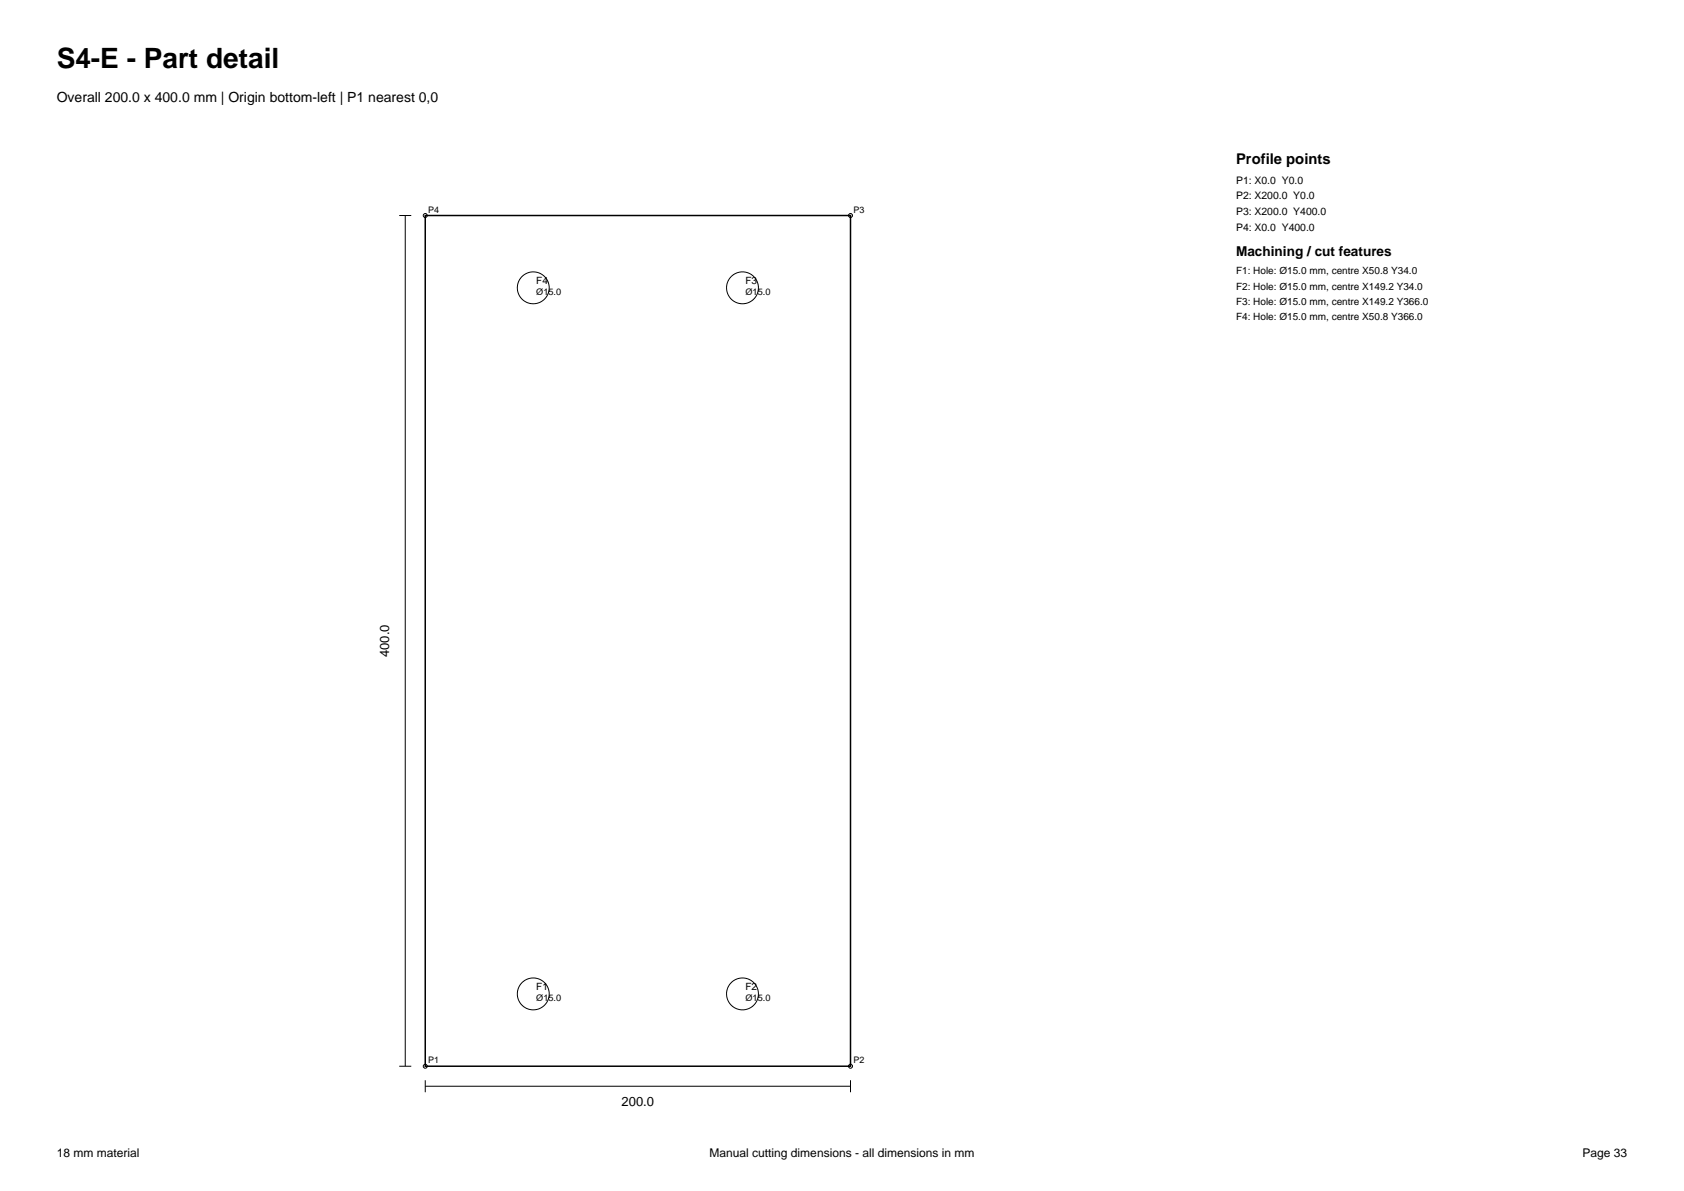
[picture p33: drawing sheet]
<svg xmlns="http://www.w3.org/2000/svg" width="297mm" height="210mm" viewBox="0 0 297 210" stroke-linecap="round" stroke-linejoin="round" font-family="sans-serif">
<defs><g id="words">
<text font-size="4.9" x="10" y="12">S4-E - Part detail</text>
<text font-size="2.6" x="218" y="29">Profile points</text>
<text font-size="2.5" x="10" y="18">Overall 200.0 x 400.0 mm | Origin bottom-left | P1 nearest 0,0</text>
<text font-size="2.4" x="218" y="45.2">Machining / cut features</text>
<g font-size="2.3">
<text x="68.6" y="115.9" transform="rotate(-90 68.6 115.9)">400.0</text>
<text x="109.6" y="195.1">200.0</text>
</g>
<g font-size="2.1">
<text x="10" y="204">18 mm material</text>
<text x="125.2" y="204">Manual cutting dimensions - all dimensions in mm</text>
<text x="279.1" y="204">Page 33</text>
</g>
<g font-size="1.8">
<text x="218" y="32.4">P1: X0.0 Y0.0</text>
<text x="218" y="35.1">P2: X200.0 Y0.0</text>
<text x="218" y="37.9">P3: X200.0 Y400.0</text>
<text x="218" y="40.7">P4: X0.0 Y400.0</text>
<text x="94.6" y="50.1">F4</text>
<text x="131.5" y="50.1">F3</text>
<text x="218" y="48.4">F1: Hole: Ø15.0 mm, centre X50.8 Y34.0</text>
<text x="218" y="51.1">F2: Hole: Ø15.0 mm, centre X149.2 Y34.0</text>
<text x="218" y="53.7">F3: Hole: Ø15.0 mm, centre X149.2 Y366.0</text>
<text x="218" y="56.3">F4: Hole: Ø15.0 mm, centre X50.8 Y366.0</text>
<text x="94.6" y="174.6">F1</text>
<text x="131.5" y="174.6">F2</text>
</g>
<g font-size="1.6">
<text x="75.5" y="37.5">P4</text>
<text x="150.5" y="37.5">P3</text>
<text x="94.6" y="52">Ø15.0</text>
<text x="131.5" y="52">Ø15.0</text>
<text x="94.6" y="176.5">Ø15.0</text>
<text x="131.5" y="176.5">Ø15.0</text>
<text x="75.5" y="187.5">P1</text>
<text x="150.5" y="187.5">P2</text>
</g>
</g></defs>
<path d="M75 38h75v150h-75z" fill="none" stroke="#000" stroke-width=".26"/>
<g fill="none" stroke="#000" stroke-width=".18">
<path d="M70.4 38h2.1M71.5 38v150M70.4 188h2.1M75 191.5h75M75 190.5v2.1M150 190.5v2.1"/>
<circle cx="75" cy="38" r=".35"/>
<circle cx="150" cy="38" r=".35"/>
<circle cx="94.1" cy="50.7" r="2.81"/>
<circle cx="131" cy="50.7" r="2.81"/>
<circle cx="94.1" cy="175.2" r="2.81"/>
<circle cx="131" cy="175.2" r="2.81"/>
<circle cx="75" cy="188" r=".35"/>
<circle cx="150" cy="188" r=".35"/>
</g>
<use href="#words"/>
</svg>
